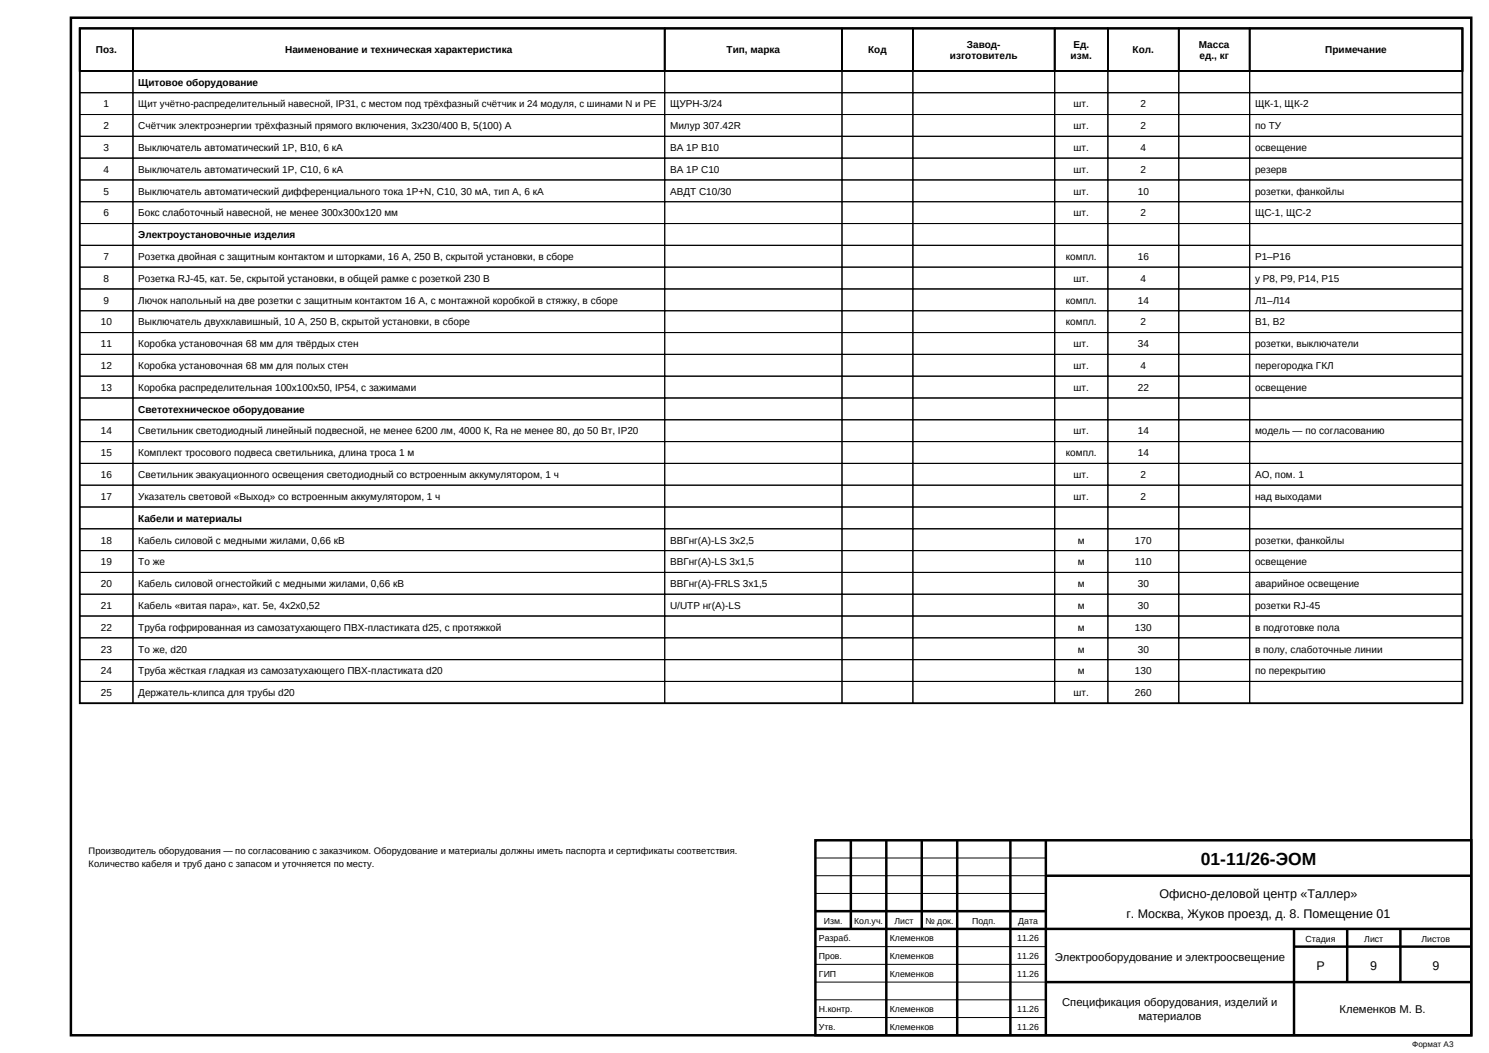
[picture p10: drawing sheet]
<svg xmlns="http://www.w3.org/2000/svg" width="420mm" height="297mm" viewBox="0 0 420 297" stroke-linecap="round" stroke-linejoin="round" font-family="sans-serif">
<defs><g id="words">
<text font-size="4.9" x="338.7" y="244">01-11/26-ЭОМ</text>
<g font-size="3.5">
<text x="327.1" y="253.4">Офисно-деловой центр «Таллер»</text>
<text x="317.7" y="258.8">г. Москва, Жуков проезд, д. 8. Помещение 01</text>
<text x="371.3" y="273.5">Р</text>
<text x="386.5" y="273.5">9</text>
<text x="404" y="273.5">9</text>
</g>
<g font-size="3.2">
<text x="297.5" y="271">Электрооборудование и электроосвещение</text>
<text x="299.6" y="283.7">Спецификация оборудования, изделий и</text>
<text x="321.1" y="287.7">материалов</text>
<text x="377.8" y="285.7">Клеменков М. В.</text>
</g>
<g font-size="2.8">
<text x="27" y="15">Поз.</text>
<text x="80.4" y="15">Наименование и техническая характеристика</text>
<text x="205" y="15">Тип, марка</text>
<text x="244.9" y="15">Код</text>
<text x="268" y="16.5">изготовитель</text>
<text x="272.7" y="13.5">Завод-</text>
<text x="302" y="16.5">изм.</text>
<text x="302.8" y="13.5">Ед.</text>
<text x="319.5" y="15">Кол.</text>
<text x="338.2" y="13.5">Масса</text>
<text x="338.3" y="16.5">ед., кг</text>
<text x="373.8" y="15">Примечание</text>
<text x="39" y="24.1">Щитовое оборудование</text>
<text x="29.2" y="30.3">1</text>
<text x="189" y="30.3">ЩУРН-3/24</text>
<text x="302.8" y="30.3">шт.</text>
<text x="321.7" y="30.3">2</text>
<text x="354" y="30.3">ЩК-1, ЩК-2</text>
<text x="29.2" y="36.5">2</text>
<text x="39" y="36.5">Счётчик электроэнергии трёхфазный прямого включения, 3х230/400 В, 5(100) А</text>
<text x="189" y="36.5">Милур 307.42R</text>
<text x="302.8" y="36.5">шт.</text>
<text x="321.7" y="36.5">2</text>
<text x="354" y="36.5">по ТУ</text>
<text x="29.2" y="42.6">3</text>
<text x="39" y="42.6">Выключатель автоматический 1P, B10, 6 кА</text>
<text x="189" y="42.6">ВА 1P B10</text>
<text x="302.8" y="42.6">шт.</text>
<text x="321.7" y="42.6">4</text>
<text x="354" y="42.6">освещение</text>
<text x="29.2" y="48.7">4</text>
<text x="39" y="48.7">Выключатель автоматический 1P, C10, 6 кА</text>
<text x="189" y="48.7">ВА 1P C10</text>
<text x="302.8" y="48.7">шт.</text>
<text x="321.7" y="48.7">2</text>
<text x="354" y="48.7">резерв</text>
<text x="29.2" y="54.9">5</text>
<text x="39" y="54.9">Выключатель автоматический дифференциального тока 1P+N, C10, 30 мА, тип А, 6 кА</text>
<text x="189" y="54.9">АВДТ C10/30</text>
<text x="302.8" y="54.9">шт.</text>
<text x="320.9" y="54.9">10</text>
<text x="354" y="54.9">розетки, фанкойлы</text>
<text x="29.2" y="61.1">6</text>
<text x="39" y="61.1">Бокс слаботочный навесной, не менее 300х300х120 мм</text>
<text x="302.8" y="61.1">шт.</text>
<text x="321.7" y="61.1">2</text>
<text x="354" y="61.1">ЩС-1, ЩС-2</text>
<text x="39" y="67.2">Электроустановочные изделия</text>
<text x="29.2" y="73.4">7</text>
<text x="39" y="73.4">Розетка двойная с защитным контактом и шторками, 16 А, 250 В, скрытой установки, в сборе</text>
<text x="300.6" y="73.4">компл.</text>
<text x="320.9" y="73.4">16</text>
<text x="354" y="73.4">Р1–Р16</text>
<text x="29.2" y="79.5">8</text>
<text x="39" y="79.5">Розетка RJ-45, кат. 5е, скрытой установки, в общей рамке с розеткой 230 В</text>
<text x="302.8" y="79.5">шт.</text>
<text x="321.7" y="79.5">4</text>
<text x="354" y="79.5">у Р8, Р9, Р14, Р15</text>
<text x="29.2" y="85.6">9</text>
<text x="39" y="85.6">Лючок напольный на две розетки с защитным контактом 16 А, с монтажной коробкой в стяжку, в сборе</text>
<text x="300.6" y="85.6">компл.</text>
<text x="320.9" y="85.6">14</text>
<text x="354" y="85.6">Л1–Л14</text>
<text x="28.4" y="91.8">10</text>
<text x="39" y="91.8">Выключатель двухклавишный, 10 А, 250 В, скрытой установки, в сборе</text>
<text x="300.6" y="91.8">компл.</text>
<text x="321.7" y="91.8">2</text>
<text x="354" y="91.8">В1, В2</text>
<text x="28.4" y="98">11</text>
<text x="39" y="98">Коробка установочная 68 мм для твёрдых стен</text>
<text x="302.8" y="98">шт.</text>
<text x="320.9" y="98">34</text>
<text x="354" y="98">розетки, выключатели</text>
<text x="28.4" y="104.1">12</text>
<text x="39" y="104.1">Коробка установочная 68 мм для полых стен</text>
<text x="302.8" y="104.1">шт.</text>
<text x="321.7" y="104.1">4</text>
<text x="354" y="104.1">перегородка ГКЛ</text>
<text x="28.4" y="110.2">13</text>
<text x="39" y="110.2">Коробка распределительная 100х100х50, IP54, с зажимами</text>
<text x="302.8" y="110.2">шт.</text>
<text x="320.9" y="110.2">22</text>
<text x="354" y="110.2">освещение</text>
<text x="39" y="116.4">Светотехническое оборудование</text>
<text x="28.4" y="122.6">14</text>
<text x="39" y="122.6">Светильник светодиодный линейный подвесной, не менее 6200 лм, 4000 К, Ra не менее 80, до 50 Вт, IP20</text>
<text x="302.8" y="122.6">шт.</text>
<text x="320.9" y="122.6">14</text>
<text x="354" y="122.6">модель — по согласованию</text>
<text x="28.4" y="128.7">15</text>
<text x="39" y="128.7">Комплект тросового подвеса светильника, длина троса 1 м</text>
<text x="300.6" y="128.7">компл.</text>
<text x="320.9" y="128.7">14</text>
<text x="28.4" y="134.9">16</text>
<text x="39" y="134.9">Светильник эвакуационного освещения светодиодный со встроенным аккумулятором, 1 ч</text>
<text x="302.8" y="134.9">шт.</text>
<text x="321.7" y="134.9">2</text>
<text x="354" y="134.9">АО, пом. 1</text>
<text x="28.4" y="141">17</text>
<text x="39" y="141">Указатель световой «Выход» со встроенным аккумулятором, 1 ч</text>
<text x="302.8" y="141">шт.</text>
<text x="321.7" y="141">2</text>
<text x="354" y="141">над выходами</text>
<text x="39" y="147.1">Кабели и материалы</text>
<text x="28.4" y="153.3">18</text>
<text x="39" y="153.3">Кабель силовой с медными жилами, 0,66 кВ</text>
<text x="189" y="153.3">ВВГнг(А)-LS 3х2,5</text>
<text x="304" y="153.3">м</text>
<text x="320.1" y="153.3">170</text>
<text x="354" y="153.3">розетки, фанкойлы</text>
<text x="28.4" y="159.5">19</text>
<text x="39" y="159.5">То же</text>
<text x="189" y="159.5">ВВГнг(А)-LS 3х1,5</text>
<text x="304" y="159.5">м</text>
<text x="320.1" y="159.5">110</text>
<text x="354" y="159.5">освещение</text>
<text x="28.4" y="165.6">20</text>
<text x="39" y="165.6">Кабель силовой огнестойкий с медными жилами, 0,66 кВ</text>
<text x="189" y="165.6">ВВГнг(А)-FRLS 3х1,5</text>
<text x="304" y="165.6">м</text>
<text x="320.9" y="165.6">30</text>
<text x="354" y="165.6">аварийное освещение</text>
<text x="28.4" y="171.7">21</text>
<text x="39" y="171.7">Кабель «витая пара», кат. 5е, 4х2х0,52</text>
<text x="189" y="171.7">U/UTP нг(А)-LS</text>
<text x="304" y="171.7">м</text>
<text x="320.9" y="171.7">30</text>
<text x="354" y="171.7">розетки RJ-45</text>
<text x="28.4" y="177.9">22</text>
<text x="39" y="177.9">Труба гофрированная из самозатухающего ПВХ-пластиката d25, с протяжкой</text>
<text x="304" y="177.9">м</text>
<text x="320.1" y="177.9">130</text>
<text x="354" y="177.9">в подготовке пола</text>
<text x="28.4" y="184.1">23</text>
<text x="39" y="184.1">То же, d20</text>
<text x="304" y="184.1">м</text>
<text x="320.9" y="184.1">30</text>
<text x="354" y="184.1">в полу, слаботочные линии</text>
<text x="28.4" y="190.2">24</text>
<text x="39" y="190.2">Труба жёсткая гладкая из самозатухающего ПВХ-пластиката d20</text>
<text x="304" y="190.2">м</text>
<text x="320.1" y="190.2">130</text>
<text x="354" y="190.2">по перекрытию</text>
<text x="28.4" y="196.3">25</text>
<text x="39" y="196.3">Держатель-клипса для трубы d20</text>
<text x="302.8" y="196.3">шт.</text>
<text x="320.1" y="196.3">260</text>
</g>
<text font-size="2.7" x="39" y="30.3">Щит учётно-распределительный навесной, IP31, с местом под трёхфазный счётчик и 24 модуля, с шинами N и PE</text>
<g font-size="2.6">
<text x="25" y="241">Производитель оборудования — по согласованию с заказчиком. Оборудование и материалы должны иметь паспорта и сертификаты соответствия.</text>
<text x="25" y="244.5">Количество кабеля и труб дано с запасом и уточняется по месту.</text>
</g>
<g font-size="2.5">
<text x="232.4" y="260.5">Изм.</text>
<text x="240.9" y="260.5">Кол.уч.</text>
<text x="252.3" y="260.5">Лист</text>
<text x="261" y="260.5">№ док.</text>
<text x="274.2" y="260.5">Подп.</text>
<text x="287.2" y="260.5">Дата</text>
<text x="231" y="265.5">Разраб.</text>
<text x="251" y="265.5">Клеменков</text>
<text x="286.9" y="265.5">11.26</text>
<text x="368.3" y="265.6">Стадия</text>
<text x="384.8" y="265.6">Лист</text>
<text x="401" y="265.6">Листов</text>
<text x="231" y="270.5">Пров.</text>
<text x="231" y="275.5">ГИП</text>
<text x="251" y="270.5">Клеменков</text>
<text x="251" y="275.5">Клеменков</text>
<text x="286.9" y="270.5">11.26</text>
<text x="286.9" y="275.5">11.26</text>
<text x="231" y="285.5">Н.контр.</text>
<text x="251" y="285.5">Клеменков</text>
<text x="286.9" y="285.5">11.26</text>
<text x="231" y="290.5">Утв.</text>
<text x="251" y="290.5">Клеменков</text>
<text x="286.9" y="290.5">11.26</text>
</g>
<text font-size="2.3" x="398.4" y="295.4">Формат А3</text>
</g></defs>
<g fill="none" stroke="#000" stroke-width=".7" stroke-linecap="butt">
<path d="M20 5h395v287h-395zM230 237h185v55h-185zM240 237v25M250 237v55M260 237v25M270 237v55M285 237v55M295 237v55M230 257h65M295 247h120M230 262h185M295 277h120"/>
<path d="M365 262v30M365 267h50M380 262v15M395 262v15"/>
</g>
<g fill="none" stroke="#000" stroke-width=".28">
<path d="M22.5 20h15v6.1h-15zM22.5 26.2h15v6.1h-15zM22.5 32.3h15v6.2h-15zM22.5 38.5h15v6.1h-15zM37.5 20h150v6.1h-150zM37.5 26.2h150v6.1h-150zM37.5 32.3h150v6.2h-150zM37.5 38.5h150v6.1h-150zM187.5 20h50v6.1h-50zM187.5 26.2h50v6.1h-50zM187.5 32.3h50v6.2h-50zM187.5 38.5h50v6.1h-50z"/>
<path d="M237.5 20h20v6.1h-20zM237.5 26.2h20v6.1h-20zM237.5 32.3h20v6.2h-20zM237.5 38.5h20v6.1h-20zM257.5 20h40v6.1h-40zM257.5 26.2h40v6.1h-40zM257.5 32.3h40v6.2h-40zM257.5 38.5h40v6.1h-40zM297.5 20h15v6.1h-15zM297.5 26.2h15v6.1h-15zM297.5 32.3h15v6.2h-15zM297.5 38.5h15v6.1h-15z"/>
<path d="M312.5 20h20v6.1h-20zM312.5 26.2h20v6.1h-20zM312.5 32.3h20v6.2h-20zM312.5 38.5h20v6.1h-20zM332.5 20h20v6.1h-20zM332.5 26.2h20v6.1h-20zM332.5 32.3h20v6.2h-20zM332.5 38.5h20v6.1h-20zM352.5 20h60v6.1h-60zM352.5 26.2h60v6.1h-60zM352.5 32.3h60v6.2h-60zM352.5 38.5h60v6.1h-60z"/>
<path d="M22.5 44.6h15v6.2h-15zM22.5 50.8h15v6.1h-15zM22.5 56.9h15v6.1h-15zM37.5 44.6h150v6.2h-150zM37.5 50.8h150v6.1h-150zM37.5 56.9h150v6.1h-150zM187.5 44.6h50v6.2h-50zM187.5 50.8h50v6.1h-50zM187.5 56.9h50v6.1h-50zM237.5 44.6h20v6.2h-20zM237.5 50.8h20v6.1h-20zM237.5 56.9h20v6.1h-20z"/>
<path d="M257.5 44.6h40v6.2h-40zM257.5 50.8h40v6.1h-40zM257.5 56.9h40v6.1h-40zM297.5 44.6h15v6.2h-15zM297.5 50.8h15v6.1h-15zM297.5 56.9h15v6.1h-15zM312.5 44.6h20v6.2h-20zM312.5 50.8h20v6.1h-20zM312.5 56.9h20v6.1h-20zM332.5 44.6h20v6.2h-20zM332.5 50.8h20v6.1h-20zM332.5 56.9h20v6.1h-20z"/>
<path d="M352.5 44.6h60v6.2h-60zM352.5 50.8h60v6.1h-60zM352.5 56.9h60v6.1h-60zM22.5 63.1h15v6.1h-15zM22.5 69.2h15v6.2h-15zM22.5 75.4h15v6.1h-15zM37.5 63.1h150v6.1h-150zM37.5 69.2h150v6.2h-150zM37.5 75.4h150v6.1h-150zM187.5 63.1h50v6.1h-50zM187.5 69.2h50v6.2h-50zM187.5 75.4h50v6.1h-50z"/>
<path d="M237.5 63.1h20v6.1h-20zM237.5 69.2h20v6.2h-20zM237.5 75.4h20v6.1h-20zM257.5 63.1h40v6.1h-40zM257.5 69.2h40v6.2h-40zM257.5 75.4h40v6.1h-40zM297.5 63.1h15v6.1h-15zM297.5 69.2h15v6.2h-15zM297.5 75.4h15v6.1h-15zM312.5 63.1h20v6.1h-20zM312.5 69.2h20v6.2h-20zM312.5 75.4h20v6.1h-20z"/>
<path d="M332.5 63.1h20v6.1h-20zM332.5 69.2h20v6.2h-20zM332.5 75.4h20v6.1h-20zM352.5 63.1h60v6.1h-60zM352.5 69.2h60v6.2h-60zM352.5 75.4h60v6.1h-60zM22.5 81.5h15v6.1h-15zM22.5 87.7h15v6.1h-15zM22.5 93.8h15v6.2h-15zM22.5 99.9h15v6.2h-15zM37.5 81.5h150v6.1h-150zM37.5 87.7h150v6.1h-150z"/>
<path d="M37.5 93.8h150v6.2h-150zM37.5 99.9h150v6.2h-150zM187.5 81.5h50v6.1h-50zM187.5 87.7h50v6.1h-50zM187.5 93.8h50v6.2h-50zM187.5 99.9h50v6.2h-50zM237.5 81.5h20v6.1h-20zM237.5 87.7h20v6.1h-20zM237.5 93.8h20v6.2h-20zM237.5 99.9h20v6.2h-20zM257.5 81.5h40v6.1h-40zM257.5 87.7h40v6.1h-40z"/>
<path d="M257.5 93.8h40v6.2h-40zM257.5 99.9h40v6.2h-40zM297.5 81.5h15v6.1h-15zM297.5 87.7h15v6.1h-15zM297.5 93.8h15v6.2h-15zM297.5 99.9h15v6.2h-15zM312.5 81.5h20v6.1h-20zM312.5 87.7h20v6.1h-20zM312.5 93.8h20v6.2h-20zM312.5 99.9h20v6.2h-20zM332.5 81.5h20v6.1h-20zM332.5 87.7h20v6.1h-20z"/>
<path d="M332.5 93.8h20v6.2h-20zM332.5 99.9h20v6.2h-20zM352.5 81.5h60v6.1h-60zM352.5 87.7h60v6.1h-60zM352.5 93.8h60v6.2h-60zM352.5 99.9h60v6.2h-60zM22.5 106.1h15v6.1h-15zM22.5 112.3h15v6.1h-15zM22.5 118.4h15v6.2h-15zM37.5 106.1h150v6.1h-150zM37.5 112.3h150v6.1h-150zM37.5 118.4h150v6.2h-150z"/>
<path d="M187.5 106.1h50v6.1h-50zM187.5 112.3h50v6.1h-50zM187.5 118.4h50v6.2h-50zM237.5 106.1h20v6.1h-20zM237.5 112.3h20v6.1h-20zM237.5 118.4h20v6.2h-20zM257.5 106.1h40v6.1h-40zM257.5 112.3h40v6.1h-40zM257.5 118.4h40v6.2h-40zM297.5 106.1h15v6.1h-15zM297.5 112.3h15v6.1h-15zM297.5 118.4h15v6.2h-15z"/>
<path d="M312.5 106.1h20v6.1h-20zM312.5 112.3h20v6.1h-20zM312.5 118.4h20v6.2h-20zM332.5 106.1h20v6.1h-20zM332.5 112.3h20v6.1h-20zM332.5 118.4h20v6.2h-20zM352.5 106.1h60v6.1h-60zM352.5 112.3h60v6.1h-60zM352.5 118.4h60v6.2h-60zM22.5 124.5h15v6.2h-15zM22.5 130.7h15v6.2h-15zM22.5 136.9h15v6.1h-15z"/>
<path d="M37.5 124.5h150v6.2h-150zM37.5 130.7h150v6.2h-150zM37.5 136.9h150v6.1h-150zM187.5 124.5h50v6.2h-50zM187.5 130.7h50v6.2h-50zM187.5 136.9h50v6.1h-50zM237.5 124.5h20v6.2h-20zM237.5 130.7h20v6.2h-20zM237.5 136.9h20v6.1h-20zM257.5 124.5h40v6.2h-40zM257.5 130.7h40v6.2h-40zM257.5 136.9h40v6.1h-40z"/>
<path d="M297.5 124.5h15v6.2h-15zM297.5 130.7h15v6.2h-15zM297.5 136.9h15v6.1h-15zM312.5 124.5h20v6.2h-20zM312.5 130.7h20v6.2h-20zM312.5 136.9h20v6.1h-20zM332.5 124.5h20v6.2h-20zM332.5 130.7h20v6.2h-20zM332.5 136.9h20v6.1h-20zM352.5 124.5h60v6.2h-60zM352.5 130.7h60v6.2h-60zM352.5 136.9h60v6.1h-60z"/>
<path d="M22.5 143h15v6.1h-15zM22.5 149.1h15v6.2h-15zM22.5 155.3h15v6.2h-15zM37.5 143h150v6.1h-150zM37.5 149.1h150v6.2h-150zM37.5 155.3h150v6.2h-150zM187.5 143h50v6.1h-50zM187.5 149.1h50v6.2h-50zM187.5 155.3h50v6.2h-50zM237.5 143h20v6.1h-20zM237.5 149.1h20v6.2h-20zM237.5 155.3h20v6.2h-20z"/>
<path d="M257.5 143h40v6.1h-40zM257.5 149.1h40v6.2h-40zM257.5 155.3h40v6.2h-40zM297.5 143h15v6.1h-15zM297.5 149.1h15v6.2h-15zM297.5 155.3h15v6.2h-15zM312.5 143h20v6.1h-20zM312.5 149.1h20v6.2h-20zM312.5 155.3h20v6.2h-20zM332.5 143h20v6.1h-20zM332.5 149.1h20v6.2h-20zM332.5 155.3h20v6.2h-20z"/>
<path d="M352.5 143h60v6.1h-60zM352.5 149.1h60v6.2h-60zM352.5 155.3h60v6.2h-60zM22.5 161.5h15v6.1h-15zM22.5 167.6h15v6.1h-15zM22.5 173.7h15v6.2h-15zM22.5 179.9h15v6.2h-15zM37.5 161.5h150v6.1h-150zM37.5 167.6h150v6.1h-150zM37.5 173.7h150v6.2h-150zM37.5 179.9h150v6.2h-150zM187.5 161.5h50v6.1h-50z"/>
<path d="M187.5 167.6h50v6.1h-50zM187.5 173.7h50v6.2h-50zM187.5 179.9h50v6.2h-50zM237.5 161.5h20v6.1h-20zM237.5 167.6h20v6.1h-20zM237.5 173.7h20v6.2h-20zM237.5 179.9h20v6.2h-20zM257.5 161.5h40v6.1h-40zM257.5 167.6h40v6.1h-40zM257.5 173.7h40v6.2h-40zM257.5 179.9h40v6.2h-40zM297.5 161.5h15v6.1h-15z"/>
<path d="M297.5 167.6h15v6.1h-15zM297.5 173.7h15v6.2h-15zM297.5 179.9h15v6.2h-15zM312.5 161.5h20v6.1h-20zM312.5 167.6h20v6.1h-20zM312.5 173.7h20v6.2h-20zM312.5 179.9h20v6.2h-20zM332.5 161.5h20v6.1h-20zM332.5 167.6h20v6.1h-20zM332.5 173.7h20v6.2h-20zM332.5 179.9h20v6.2h-20zM352.5 161.5h60v6.1h-60z"/>
<path d="M352.5 167.6h60v6.1h-60zM352.5 173.7h60v6.2h-60zM352.5 179.9h60v6.2h-60zM22.5 186h15v6.2h-15zM22.5 192.2h15v6.2h-15zM37.5 186h150v6.2h-150zM37.5 192.2h150v6.2h-150zM187.5 186h50v6.2h-50zM187.5 192.2h50v6.2h-50zM237.5 186h20v6.2h-20zM237.5 192.2h20v6.2h-20zM257.5 186h40v6.2h-40z"/>
<path d="M257.5 192.2h40v6.2h-40zM297.5 186h15v6.2h-15zM297.5 192.2h15v6.2h-15zM312.5 186h20v6.2h-20zM312.5 192.2h20v6.2h-20zM332.5 186h20v6.2h-20zM332.5 192.2h20v6.2h-20zM352.5 186h60v6.2h-60zM352.5 192.2h60v6.2h-60zM230 252h65M230 247h65M230 242h65"/>
<path d="M230 277h65M230 272h65M230 267h65M230 287h65M230 282h65"/>
</g>
<path d="M22.5 8h15v12h-15zM22.5 8h390v12h-390zM22.5 8h390v190.4h-390zM37.5 8h150v12h-150zM187.5 8h50v12h-50zM237.5 8h20v12h-20zM257.5 8h40v12h-40zM297.5 8h15v12h-15zM312.5 8h20v12h-20zM332.5 8h20v12h-20zM352.5 8h60v12h-60z" fill="none" stroke="#000" stroke-width=".5"/>
<use href="#words"/>
</svg>
